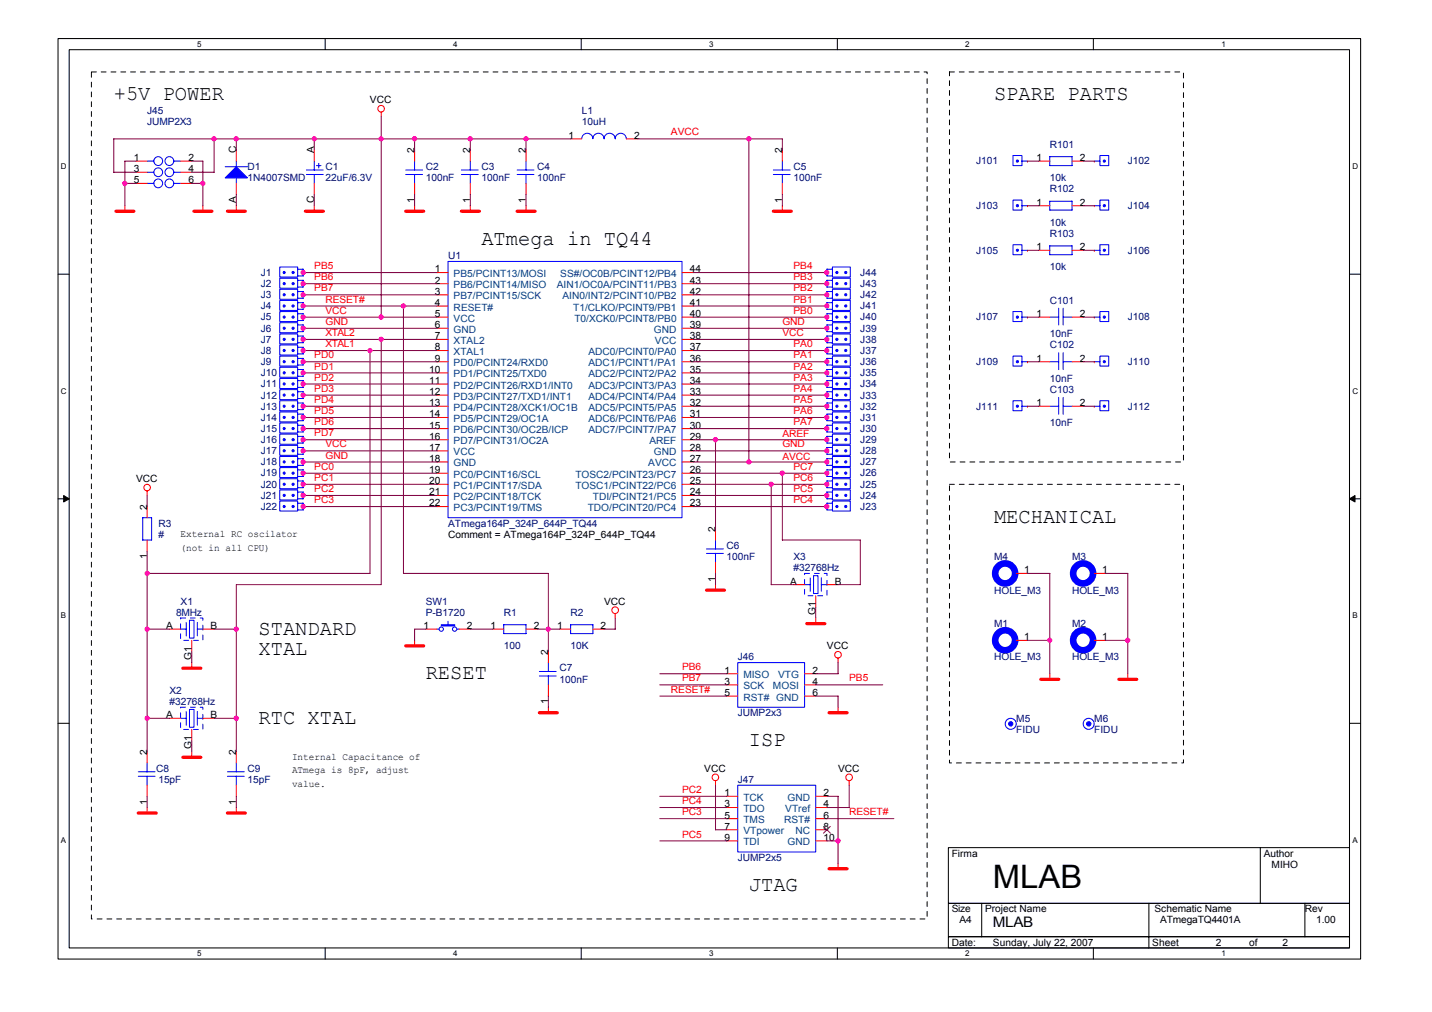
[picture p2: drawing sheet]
<svg xmlns="http://www.w3.org/2000/svg" width="297mm" height="210mm" viewBox="0 0 297 210" stroke-linecap="round" stroke-linejoin="round" font-family="sans-serif">
<defs><g id="words">
<text font-size="6.7" x="206" y="184.2">MLAB</text>
<g font-size="4.4">
<text x="23.6" y="20.7">+5V POWER</text>
<text x="206.2" y="20.7">SPARE PARTS</text>
<text x="99.9" y="50.8">ATmega in TQ44</text>
<text x="206.2" y="108.6">MECHANICAL</text>
<text x="53.6" y="131.7">STANDARD</text>
<text x="53.6" y="135.8">XTAL</text>
<text x="88.3" y="140.9">RESET</text>
<text x="53.6" y="150.2">RTC XTAL</text>
<text x="155.3" y="154.8">ISP</text>
<text x="155.3" y="184.8">JTAG</text>
</g>
<text font-size="3" x="206" y="192.4">MLAB</text>
<g font-size="2.1" fill="#000080">
<text x="30.5" y="23.7">J45</text>
<text x="120.7" y="23.7">L1</text>
<text x="30.5" y="26">JUMP2X3</text>
<text x="120.7" y="26">10uH</text>
<text x="51.3" y="35.3">D1</text>
<text x="67.5" y="35.3">C1</text>
<text x="88.3" y="35.3">C2</text>
<text x="99.9" y="35.3">C3</text>
<text x="111.4" y="35.3">C4</text>
<text x="164.6" y="35.3">C5</text>
<text x="202.5" y="34.1">J101</text>
<text x="217.8" y="30.6">R101</text>
<text x="233.9" y="34.1">J102</text>
<text x="51.3" y="37.6">1N4007SMD</text>
<text x="67.5" y="37.6">22uF/6.3V</text>
<text x="88.3" y="37.6">100nF</text>
<text x="99.9" y="37.6">100nF</text>
<text x="111.4" y="37.6">100nF</text>
<text x="164.6" y="37.6">100nF</text>
<text x="217.8" y="39.9">R102</text>
<text x="217.8" y="37.6">10k</text>
<text x="202.5" y="43.3">J103</text>
<text x="217.8" y="46.8">10k</text>
<text x="233.9" y="43.3">J104</text>
<text x="92.9" y="53.8">U1</text>
<text x="202.5" y="52.6">J105</text>
<text x="217.8" y="49.1">R103</text>
<text x="233.9" y="52.6">J106</text>
<text x="54.1" y="59.5">J2</text>
<text x="54.1" y="57.2">J1</text>
<text x="178.5" y="59.5">J43</text>
<text x="178.5" y="57.2">J44</text>
<text x="217.8" y="56.1">10k</text>
<text x="54.1" y="61.8">J3</text>
<text x="54.1" y="64.2">J4</text>
<text x="178.5" y="61.8">J42</text>
<text x="178.5" y="64.2">J41</text>
<text x="217.8" y="63">C101</text>
<text x="54.1" y="71.1">J7</text>
<text x="54.1" y="66.5">J5</text>
<text x="54.1" y="68.8">J6</text>
<text x="178.5" y="71.1">J38</text>
<text x="178.5" y="66.5">J40</text>
<text x="178.5" y="68.8">J39</text>
<text x="202.5" y="66.5">J107</text>
<text x="217.8" y="69.9">10nF</text>
<text x="233.9" y="66.5">J108</text>
<text x="54.1" y="75.7">J9</text>
<text x="54.1" y="73.4">J8</text>
<text x="178.5" y="73.4">J37</text>
<text x="178.5" y="75.7">J36</text>
<text x="202.5" y="75.7">J109</text>
<text x="217.8" y="72.2">C102</text>
<text x="233.9" y="75.7">J110</text>
<text x="54.1" y="80.3">J11</text>
<text x="54.1" y="82.7">J12</text>
<text x="54.1" y="78">J10</text>
<text x="178.5" y="80.3">J34</text>
<text x="178.5" y="82.7">J33</text>
<text x="178.5" y="78">J35</text>
<text x="217.8" y="81.5">C103</text>
<text x="217.8" y="79.2">10nF</text>
<text x="54.1" y="89.6">J15</text>
<text x="54.1" y="85">J13</text>
<text x="54.1" y="87.3">J14</text>
<text x="178.5" y="87.3">J31</text>
<text x="178.5" y="89.6">J30</text>
<text x="178.5" y="85">J32</text>
<text x="202.5" y="85">J111</text>
<text x="217.8" y="88.4">10nF</text>
<text x="233.9" y="85">J112</text>
<text x="54.1" y="91.9">J16</text>
<text x="54.1" y="94.2">J17</text>
<text x="178.5" y="94.2">J28</text>
<text x="178.5" y="91.9">J29</text>
<text x="54.1" y="98.8">J19</text>
<text x="54.1" y="96.5">J18</text>
<text x="54.1" y="101.1">J20</text>
<text x="178.5" y="98.8">J26</text>
<text x="178.5" y="101.1">J25</text>
<text x="178.5" y="96.5">J27</text>
<text x="54.1" y="103.4">J21</text>
<text x="54.1" y="105.8">J22</text>
<text x="178.5" y="103.4">J24</text>
<text x="178.5" y="105.8">J23</text>
<text x="32.8" y="109.2">R3</text>
<text x="32.8" y="111.5">#</text>
<text x="92.9" y="109.2">ATmega164P_324P_644P_TQ44</text>
<text x="150.7" y="113.9">C6</text>
<text x="150.7" y="116.2">100nF</text>
<text x="164.6" y="116.2">X3</text>
<text x="164.6" y="118.5">#32768Hz</text>
<text x="206.2" y="116.2">M4</text>
<text x="222.4" y="116.2">M3</text>
<text x="37.5" y="125.4">X1</text>
<text x="88.3" y="125.4">SW1</text>
<text x="206.2" y="123.1">HOLE_M3</text>
<text x="222.4" y="123.1">HOLE_M3</text>
<text x="36.5" y="127.7">8MHz</text>
<text x="88.3" y="127.7">P-B1720</text>
<text x="104.5" y="127.7">R1</text>
<text x="118.4" y="127.7">R2</text>
<text x="206.2" y="130">M1</text>
<text x="222.4" y="130">M2</text>
<text x="104.5" y="134.7">100</text>
<text x="118.4" y="134.7">10K</text>
<text x="153" y="137">J46</text>
<text x="206.2" y="137">HOLE_M3</text>
<text x="222.4" y="137">HOLE_M3</text>
<text x="35.2" y="143.9">X2</text>
<text x="116.1" y="139.3">C7</text>
<text x="116.1" y="141.6">100nF</text>
<text x="35.2" y="146.2">#32768Hz</text>
<text x="153" y="148.5">JUMP2x3</text>
<text x="210.8" y="149.7">M5</text>
<text x="227" y="149.7">M6</text>
<text x="210.8" y="152">FIDU</text>
<text x="227" y="152">FIDU</text>
<text x="32.4" y="160.1">C8</text>
<text x="51.3" y="160.1">C9</text>
<text x="32.8" y="162.4">15pF</text>
<text x="51.3" y="162.4">15pF</text>
<text x="153" y="162.4">J47</text>
<text x="153" y="178.6">JUMP2x5</text>
</g>
<g font-size="2.1">
<text x="76.7" y="21.4">VCC</text>
<text x="117.9" y="28.8">1</text>
<text x="131.5" y="28.8">2</text>
<text x="27.7" y="33.4">1</text>
<text x="27.7" y="35.7">3</text>
<text x="39.1" y="33.4">2</text>
<text x="39.1" y="35.7">4</text>
<text x="49" y="31.8" transform="rotate(-90 49 31.8)">C</text>
<text x="65.2" y="31.8" transform="rotate(-90 65.2 31.8)">A</text>
<text x="86" y="31.8" transform="rotate(-90 86 31.8)">2</text>
<text x="97.5" y="31.8" transform="rotate(-90 97.5 31.8)">2</text>
<text x="109.1" y="31.8" transform="rotate(-90 109.1 31.8)">2</text>
<text x="162.3" y="31.8" transform="rotate(-90 162.3 31.8)">2</text>
<text x="215" y="33.4">1</text>
<text x="224" y="33.4">2</text>
<text x="27.7" y="38">5</text>
<text x="39.1" y="38">6</text>
<text x="49" y="42.1" transform="rotate(-90 49 42.1)">A</text>
<text x="65.2" y="42.1" transform="rotate(-90 65.2 42.1)">C</text>
<text x="86" y="42.1" transform="rotate(-90 86 42.1)">1</text>
<text x="97.5" y="42.1" transform="rotate(-90 97.5 42.1)">1</text>
<text x="109.1" y="42.1" transform="rotate(-90 109.1 42.1)">1</text>
<text x="162.3" y="42.1" transform="rotate(-90 162.3 42.1)">1</text>
<text x="215" y="42.7">1</text>
<text x="224" y="42.7">2</text>
<text x="215" y="51.9">1</text>
<text x="224" y="51.9">2</text>
<text x="90.2" y="56.5">1</text>
<text x="90.2" y="58.8">2</text>
<text x="143.1" y="58.8">43</text>
<text x="143.1" y="56.5">44</text>
<text x="90.2" y="61.1">3</text>
<text x="90.2" y="63.5">4</text>
<text x="90.2" y="65.8">5</text>
<text x="143.1" y="65.8">40</text>
<text x="143.1" y="63.5">41</text>
<text x="143.1" y="61.1">42</text>
<text x="215" y="65.8">1</text>
<text x="224" y="65.8">2</text>
<text x="90.2" y="68.1">6</text>
<text x="90.2" y="70.4">7</text>
<text x="143.1" y="70.4">38</text>
<text x="143.1" y="68.1">39</text>
<text x="89" y="77.3">10</text>
<text x="90.2" y="72.7">8</text>
<text x="90.2" y="75">9</text>
<text x="143.1" y="77.3">35</text>
<text x="143.1" y="75">36</text>
<text x="143.1" y="72.7">37</text>
<text x="215" y="75">1</text>
<text x="224" y="75">2</text>
<text x="89" y="79.6">11</text>
<text x="89" y="81.9">12</text>
<text x="143.1" y="81.9">33</text>
<text x="143.1" y="79.6">34</text>
<text x="89" y="84.2">13</text>
<text x="89" y="86.6">14</text>
<text x="89" y="88.9">15</text>
<text x="143.1" y="88.9">30</text>
<text x="143.1" y="86.6">31</text>
<text x="143.1" y="84.2">32</text>
<text x="215" y="84.2">1</text>
<text x="224" y="84.2">2</text>
<text x="89" y="91.2">16</text>
<text x="89" y="93.5">17</text>
<text x="89" y="95.8">18</text>
<text x="143.1" y="95.8">27</text>
<text x="143.1" y="93.5">28</text>
<text x="143.1" y="91.2">29</text>
<text x="28.2" y="100">VCC</text>
<text x="89" y="98.1">19</text>
<text x="89" y="100.4">20</text>
<text x="143.1" y="100.4">25</text>
<text x="143.1" y="98.1">26</text>
<text x="30.5" y="105.8" transform="rotate(-90 30.5 105.8)">2</text>
<text x="89" y="102.7">21</text>
<text x="89" y="105.1">22</text>
<text x="143.1" y="105.1">23</text>
<text x="143.1" y="102.7">24</text>
<text x="37.5" y="111.4">External RC oscilator</text>
<text x="92.9" y="111.5">Comment = ATmega164P_324P_644P_TQ44</text>
<text x="148.4" y="110.4" transform="rotate(-90 148.4 110.4)">2</text>
<text x="30.5" y="116" transform="rotate(-90 30.5 116)">1</text>
<text x="37.5" y="114.2">(not in all CPU)</text>
<text x="212.4" y="118.9">1</text>
<text x="228.6" y="118.9">1</text>
<text x="125.3" y="125.4">VCC</text>
<text x="148.4" y="120.6" transform="rotate(-90 148.4 120.6)">1</text>
<text x="163.9" y="121.2">A</text>
<text x="173.1" y="121.2">B</text>
<text x="34.5" y="130.5">A</text>
<text x="43.7" y="130.5">B</text>
<text x="87.9" y="130.5">1</text>
<text x="96.9" y="130.5">2</text>
<text x="101.7" y="130.5">1</text>
<text x="110.7" y="130.5">2</text>
<text x="115.6" y="130.5">1</text>
<text x="124.6" y="130.5">2</text>
<text x="169.2" y="127.6" transform="rotate(-90 169.2 127.6)">G1</text>
<text x="39.7" y="136.8" transform="rotate(-90 39.7 136.8)">G1</text>
<text x="113.7" y="135.8" transform="rotate(-90 113.7 135.8)">2</text>
<text x="171.5" y="134.7">VCC</text>
<text x="212.4" y="132.8">1</text>
<text x="228.6" y="132.8">1</text>
<text x="150.3" y="139.7">1</text>
<text x="150.3" y="142">3</text>
<text x="168.5" y="139.7">2</text>
<text x="168.5" y="142">4</text>
<text x="34.5" y="149">A</text>
<text x="43.7" y="149">B</text>
<text x="113.7" y="146.1" transform="rotate(-90 113.7 146.1)">1</text>
<text x="150.3" y="144.4">5</text>
<text x="168.5" y="144.4">6</text>
<text x="39.7" y="155.3" transform="rotate(-90 39.7 155.3)">G1</text>
<text x="30.5" y="156.6" transform="rotate(-90 30.5 156.6)">2</text>
<text x="49" y="156.6" transform="rotate(-90 49 156.6)">2</text>
<text x="60.6" y="157.6">Internal Capacitance of</text>
<text x="60.6" y="160.4">ATmega is 8pF, adjust</text>
<text x="146.1" y="160.1">VCC</text>
<text x="173.8" y="160.1">VCC</text>
<text x="30.5" y="166.9" transform="rotate(-90 30.5 166.9)">1</text>
<text x="49" y="166.9" transform="rotate(-90 49 166.9)">1</text>
<text x="60.6" y="163.2">value.</text>
<text x="150.3" y="165.1">1</text>
<text x="150.3" y="167.5">3</text>
<text x="170.8" y="165.1">2</text>
<text x="170.8" y="167.5">4</text>
<text x="150.3" y="169.8">5</text>
<text x="150.3" y="172.1">7</text>
<text x="170.8" y="169.8">6</text>
<text x="170.8" y="172.1">8</text>
<text x="150.3" y="174.4">9</text>
<text x="170.8" y="174.4">10</text>
<text x="197.4" y="177.7">Firma</text>
<text x="262.1" y="177.7">Author</text>
<text x="263.8" y="180">MIHO</text>
<text x="197.4" y="189.2">Size</text>
<text x="199" y="191.5">A4</text>
<text x="204.3" y="189.2">Project Name</text>
<text x="239.5" y="189.2">Schematic Name</text>
<text x="240.6" y="191.5">ATmegaTQ4401A</text>
<text x="270.7" y="189.2">Rev</text>
<text x="273" y="191.5">1.00</text>
<text x="197.4" y="196.1">Date:</text>
<text x="206" y="196.1">Sunday, July 22, 2007</text>
<text x="239" y="196.1">Sheet</text>
<text x="252.2" y="196.1">2</text>
<text x="259.1" y="196.1">of</text>
<text x="266.1" y="196.1">2</text>
</g>
<g font-size="2.1" fill="#f00">
<text x="139.2" y="28.1">AVCC</text>
<text x="65.2" y="55.8">PB5</text>
<text x="65.2" y="58.1">PB6</text>
<text x="164.6" y="55.8">PB4</text>
<text x="164.6" y="58.1">PB3</text>
<text x="65.2" y="60.5">PB7</text>
<text x="67.5" y="62.8">RESET#</text>
<text x="67.5" y="65.1">VCC</text>
<text x="164.6" y="62.8">PB1</text>
<text x="164.6" y="60.5">PB2</text>
<text x="164.6" y="65.1">PB0</text>
<text x="67.5" y="69.7">XTAL2</text>
<text x="67.5" y="67.4">GND</text>
<text x="162.3" y="69.7">VCC</text>
<text x="162.3" y="67.4">GND</text>
<text x="65.2" y="76.6">PD1</text>
<text x="65.2" y="74.3">PD0</text>
<text x="67.5" y="72">XTAL1</text>
<text x="164.6" y="76.6">PA2</text>
<text x="164.6" y="74.3">PA1</text>
<text x="164.6" y="72">PA0</text>
<text x="65.2" y="83.6">PD4</text>
<text x="65.2" y="79">PD2</text>
<text x="65.2" y="81.3">PD3</text>
<text x="164.6" y="79">PA3</text>
<text x="164.6" y="81.3">PA4</text>
<text x="164.6" y="83.6">PA5</text>
<text x="65.2" y="85.9">PD5</text>
<text x="65.2" y="88.2">PD6</text>
<text x="164.6" y="88.2">PA7</text>
<text x="164.6" y="85.9">PA6</text>
<text x="65.2" y="90.5">PD7</text>
<text x="67.5" y="95.1">GND</text>
<text x="67.5" y="92.8">VCC</text>
<text x="162.3" y="92.8">GND</text>
<text x="162.3" y="95.4">AVCC</text>
<text x="162.3" y="90.7">AREF</text>
<text x="65.2" y="97.4">PC0</text>
<text x="65.2" y="99.8">PC1</text>
<text x="164.6" y="97.4">PC7</text>
<text x="164.6" y="99.8">PC6</text>
<text x="65.2" y="102.1">PC2</text>
<text x="65.2" y="104.4">PC3</text>
<text x="164.6" y="104.4">PC4</text>
<text x="164.6" y="102.1">PC5</text>
<text x="139.2" y="143.7">RESET#</text>
<text x="141.5" y="141.4">PB7</text>
<text x="141.5" y="139">PB6</text>
<text x="176.1" y="141.4">PB5</text>
<text x="141.5" y="164.5">PC2</text>
<text x="141.5" y="166.8">PC4</text>
<text x="141.5" y="173.7">PC5</text>
<text x="141.5" y="169.1">PC3</text>
<text x="176.1" y="169.1">RESET#</text>
</g>
<g font-size="2.1" fill="#004080">
<text x="94.1" y="57.5">PB5/PCINT13/MOSI</text>
<text x="94.1" y="59.8">PB6/PCINT14/MISO</text>
<text x="115.5" y="59.8">AIN1/OC0A/PCINT11/PB3</text>
<text x="116.2" y="57.5">SS#/OC0B/PCINT12/PB4</text>
<text x="94.1" y="62.1">PB7/PCINT15/SCK</text>
<text x="94.1" y="64.4">RESET#</text>
<text x="116.7" y="62.1">AIN0/INT2/PCINT10/PB2</text>
<text x="118.9" y="64.4">T1/CLKO/PCINT9/PB1</text>
<text x="94.1" y="66.7">VCC</text>
<text x="94.1" y="69">GND</text>
<text x="94.1" y="71.3">XTAL2</text>
<text x="119.1" y="66.7">T0/XCK0/PCINT8/PB0</text>
<text x="135.6" y="69">GND</text>
<text x="135.9" y="71.3">VCC</text>
<text x="94.1" y="73.6">XTAL1</text>
<text x="94.1" y="76">PD0/PCINT24/RXD0</text>
<text x="122.1" y="76">ADC1/PCINT1/PA1</text>
<text x="122.1" y="73.6">ADC0/PCINT0/PA0</text>
<text x="94.1" y="78.3">PD1/PCINT25/TXD0</text>
<text x="94.1" y="80.6">PD2/PCINT26/RXD1/INT0</text>
<text x="94.1" y="82.9">PD3/PCINT27/TXD1/INT1</text>
<text x="122.1" y="82.9">ADC4/PCINT4/PA4</text>
<text x="122.1" y="80.6">ADC3/PCINT3/PA3</text>
<text x="122.1" y="78.3">ADC2/PCINT2/PA2</text>
<text x="94.1" y="85.2">PD4/PCINT28/XCK1/OC1B</text>
<text x="94.1" y="87.5">PD5/PCINT29/OC1A</text>
<text x="94.1" y="89.8">PD6/PCINT30/OC2B/ICP</text>
<text x="122.1" y="89.8">ADC7/PCINT7/PA7</text>
<text x="122.1" y="87.5">ADC6/PCINT6/PA6</text>
<text x="122.1" y="85.2">ADC5/PCINT5/PA5</text>
<text x="94.1" y="94.4">VCC</text>
<text x="94.1" y="92.1">PD7/PCINT31/OC2A</text>
<text x="134.7" y="92.1">AREF</text>
<text x="135.6" y="94.4">GND</text>
<text x="94.1" y="96.8">GND</text>
<text x="94.1" y="99.1">PC0/PCINT16/SCL</text>
<text x="94.1" y="101.4">PC1/PCINT17/SDA</text>
<text x="119.4" y="101.4">TOSC1/PCINT22/PC6</text>
<text x="119.4" y="99.1">TOSC2/PCINT23/PC7</text>
<text x="134.5" y="96.8">AVCC</text>
<text x="94.1" y="103.7">PC2/PCINT18/TCK</text>
<text x="94.1" y="106">PC3/PCINT19/TMS</text>
<text x="121.9" y="106">TDO/PCINT20/PC4</text>
<text x="123" y="103.7">TDI/PCINT21/PC5</text>
<text x="154.2" y="140.7">MISO</text>
<text x="154.2" y="143">SCK</text>
<text x="160.3" y="143">MOSI</text>
<text x="161.4" y="140.7">VTG</text>
<text x="154.2" y="145.3">RST# GND</text>
<text x="154.2" y="166.1">TCK</text>
<text x="163.3" y="166.1">GND</text>
<text x="154.2" y="168.4">TDO</text>
<text x="154.2" y="170.7">TMS</text>
<text x="154.2" y="173">VTpower</text>
<text x="162.7" y="170.7">RST#</text>
<text x="162.9" y="168.4">VTref</text>
<text x="165" y="173">NC</text>
<text x="154.2" y="175.3">TDI</text>
<text x="163.3" y="175.3">GND</text>
</g>
<g font-size="1.6">
<text x="40.9" y="9.7">5</text>
<text x="94" y="9.7">4</text>
<text x="147.1" y="9.7">3</text>
<text x="200.2" y="9.7">2</text>
<text x="253.3" y="9.7">1</text>
<text x="12.6" y="35.1">D</text>
<text x="280.5" y="35.1">D</text>
<text x="12.6" y="81.6">C</text>
<text x="280.5" y="81.6">C</text>
<text x="12.6" y="128.2">B</text>
<text x="280.5" y="128.2">B</text>
<text x="12.6" y="174.8">A</text>
<text x="280.5" y="174.8">A</text>
<text x="40.9" y="198.4">5</text>
<text x="94" y="198.4">4</text>
<text x="147.1" y="198.4">3</text>
<text x="200.2" y="198.4">2</text>
<text x="253.3" y="198.4">1</text>
</g>
</g></defs>
<path d="M12 8h270.2v190.9h-270.2zM14.3 10.3h265.6v186.3h-265.6z" fill="none" stroke="#000" stroke-width=".21"/>
<g fill="#fff">
<path d="M40.9 8.3h.9v1.8h-.9z"/>
<path d="M40.9 196.9h.9v1.8h-.9z"/>
</g>
<path d="M67.5 8v2.3M67.5 196.6v2.3" fill="none" stroke="#000" stroke-width=".21"/>
<g fill="#fff">
<path d="M94 8.3h.9v1.8h-.9z"/>
<path d="M94 196.9h.9v1.8h-.9z"/>
</g>
<path d="M120.6 8v2.3M120.6 196.6v2.3" fill="none" stroke="#000" stroke-width=".21"/>
<g fill="#fff">
<path d="M147.1 8.3h.9v1.8h-.9z"/>
<path d="M147.1 196.9h.9v1.8h-.9z"/>
</g>
<path d="M173.7 8v2.3M173.7 196.6v2.3" fill="none" stroke="#000" stroke-width=".21"/>
<g fill="#fff">
<path d="M200.2 8.3h.9v1.8h-.9z"/>
<path d="M200.2 196.9h.9v1.8h-.9z"/>
</g>
<path d="M226.8 8v2.3M226.8 196.6v2.3" fill="none" stroke="#000" stroke-width=".21"/>
<g fill="#fff">
<path d="M253.3 8.3h1v1.8h-1z"/>
<path d="M253.3 196.9h1v1.8h-1z"/>
<path d="M12.6 33.6h1.2v1.8h-1.2z"/>
<path d="M280.5 33.6h1.2v1.8h-1.2z"/>
<path d="M12.6 80.2h1.2v1.8h-1.2z"/>
<path d="M280.5 80.2h1.2v1.8h-1.2z"/>
</g>
<path d="M12 56.9h2.3M279.9 56.9h2.3" fill="none" stroke="#000" stroke-width=".21"/>
<g fill="#fff">
<path d="M12.6 126.7h1.1v1.9h-1.1z"/>
<path d="M280.5 126.7h1.1v1.9h-1.1z"/>
</g>
<path d="M12 103.5h2.3M279.9 103.5h2.3" fill="none" stroke="#000" stroke-width=".21"/>
<path d="M13.2 102.8l1.1 .7-1.1 .6zM279.9 103.5l1.2-.7v1.3z" fill="#000" stroke="#000" stroke-width=".21"/>
<g fill="#fff">
<path d="M12.6 173.3h1.1v1.9h-1.1z"/>
<path d="M280.5 173.3h1.1v1.9h-1.1z"/>
</g>
<path d="M12 150h2.3M279.9 150h2.3M196.7 175.8h83.2v11.6h-83.2zM261.4 175.8v11.6M196.7 187.4h83.2v6.9h-83.2zM196.7 194.3h83.2v2.3h-83.2zM203.6 187.4v6.9M238.3 187.4v9.2M270.7 187.4v6.9" fill="none" stroke="#000" stroke-width=".21"/>
<path d="M19 14.9h173.3v175.7h-173.3v-175.7M197 14.9h48.5v80.9h-48.5v-80.9M197 100.5h48.5v57.7h-48.5v-57.7" fill="none" stroke="#000" stroke-width=".21" stroke-dasharray="1 1 1 1 1 1 1 1"/>
<g fill="none" stroke="#f00" stroke-width=".21">
<path d="M28.2 33.4h2.3M28.2 35.7h2.3M28.2 38h2.3M37.5 33.4h2.3M37.5 35.7h2.3M37.5 38h2.3M49 31.1v2.3M49 38v2.4M65.2 31.1v2.3M65.2 38v2.4M79.1 23.2v1M86 31.1v2.3"/>
<path d="M86 38v2.4M97.6 31.1v2.3M97.6 38v2.4M109.1 31.1v2.3M109.1 38v2.4M118.4 28.8h2.3M129.9 28.8h2.3M162.3 31.1v2.3M162.3 38v2.4M213.1 33.4h.1M215.4 33.4h2.4M222.4 33.4h2.3"/>
<path d="M227 33.4h.1M25.9 42.7v1.1M42.1 42.7v1.1M49 42.7v1.1M62.9 58.8h.1M62.9 56.5h.1M65.2 42.7v1.1M86 42.7v1.1M90.6 58.8h2.3M90.6 56.5h2.3M97.6 42.7v1.1M109.1 42.7v1.1"/>
<path d="M141.5 58.8h2.3M141.5 56.5h2.3M162.3 42.7v1.1M171.5 58.8h.1M171.5 56.5h.1M213.1 51.9h.1M213.1 42.7h.1M215.4 42.7h2.4M215.4 51.9h2.4M222.4 42.7h2.3M222.4 51.9h2.3M227 51.9h.1"/>
<path d="M227 42.7h.1M62.9 61.2h.1M62.9 79.7h.1M62.9 63.5h.1M62.9 75h.1M62.9 77.3h.1M62.9 70.4h.1M62.9 72.7h.1M62.9 65.8h.1M62.9 68.1h.1M90.6 65.8h2.3M90.6 63.5h2.3"/>
<path d="M90.6 61.2h2.3M90.6 68.1h2.3M90.6 70.4h2.3M90.6 72.7h2.3M90.6 75h2.3M90.6 77.3h2.3M90.6 79.7h2.3M141.5 65.8h2.3M141.5 63.5h2.3M141.5 61.2h2.3M141.5 68.1h2.3M141.5 70.4h2.3"/>
<path d="M141.5 72.7h2.3M141.5 75h2.3M141.5 77.3h2.3M141.5 79.7h2.3M171.5 79.7h.1M171.5 70.4h.1M171.5 77.3h.1M171.5 61.2h.1M171.5 63.5h.1M171.5 65.8h.1M171.5 68.1h.1M171.5 72.7h.1"/>
<path d="M171.5 75h.1M213.1 65.8h.1M213.1 75h.1M215.4 65.8h2.4M215.4 75h2.4M222.4 65.8h2.3M222.4 75h2.3M227 75h.1M227 65.8h.1M62.9 88.9h.1M62.9 82h.1M62.9 84.3h.1"/>
<path d="M62.9 91.2h.1M62.9 86.6h.1M62.9 98.1h.1M62.9 95.8h.1M62.9 93.5h.1M90.6 84.3h2.3M90.6 82h2.3M90.6 86.6h2.3M90.6 88.9h2.3M90.6 91.2h2.3M90.6 98.1h2.3M90.6 95.8h2.3"/>
<path d="M90.6 93.5h2.3M141.5 84.3h2.3M141.5 82h2.3M141.5 86.6h2.3M141.5 88.9h2.3M141.5 91.2h2.3M141.5 98.1h2.3M141.5 95.8h2.3M141.5 93.5h2.3M171.5 86.6h.1M171.5 98.1h.1M171.5 82h.1"/>
<path d="M171.5 93.5h.1M171.5 95.8h.1M171.5 88.9h.1M171.5 91.2h.1M171.5 84.3h.1M213.1 84.3h.1M215.4 84.3h2.4M222.4 84.3h2.3M227 84.3h.1M30.5 101.8v1M30.5 105.1v2.3M30.5 112v2.3"/>
<path d="M62.9 102.8h.1M62.9 100.5h.1M62.9 105.1h.1M90.6 100.5h2.3M90.6 102.8h2.3M90.6 105.1h2.3M141.5 100.5h2.3M141.5 102.8h2.3M141.5 105.1h2.3M148.4 109.7v2.3M148.4 116.6v2.3M171.5 102.8h.1"/>
<path d="M171.5 100.5h.1M171.5 105.1h.1M210.8 118.9h2.3M227 118.9h2.3M35.2 130.5h2.3M39.8 132.8v2.3M39.8 137.4v1.2M42.1 130.5h2.3M86 132.8v1.2M88.3 130.5h2.3M95.2 130.5h2.4M102.2 130.5h2.3"/>
<path d="M109.1 130.5h2.3M113.7 135.1v2.3M116.1 130.5h2.3M123 130.5h2.3M127.6 127.3v.9M148.4 121.3v1.1M150.7 139.7h2.3M164.6 121.3h2.3M166.9 139.7h2.3M169.2 123.6v2.3M169.2 128.2v1.2M171.5 121.3h2.3"/>
<path d="M173.8 136.5v.9M210.8 132.8h2.3M217.8 139.7v1.2M227 132.8h2.3M233.9 139.7v1.2M30.5 155.9v2.3M35.2 149h2.3M39.8 151.3v2.3M39.8 155.9v1.2M42.1 149h2.3M49 155.9v2.3M113.7 142v2.4"/>
<path d="M113.7 146.7v1.1M150.7 142h2.3M150.7 144.4h2.3M166.9 142h2.3M166.9 144.4h2.3M173.8 146.7v1.1M30.5 162.9v2.3M30.5 167.5v1.2M49 162.9v2.3M49 167.5v1.2M148.4 161.9v1M150.7 165.2h2.3"/>
<path d="M150.7 167.5h2.3M150.7 169.8h2.3M150.7 172.1h2.3M150.7 174.4h2.3M169.2 165.2h2.3M169.2 167.5h2.3M169.2 169.8h2.3M169.2 172.1h2.3M169.2 174.4h2.3M173.8 179v1.2M176.1 161.9v1"/>
<circle cx="79" cy="22.5" r=".68"/>
<circle cx="30.5" cy="101.1" r=".68"/>
<circle cx="127.6" cy="126.6" r=".69"/>
<circle cx="173.8" cy="135.8" r=".68"/>
<circle cx="148.4" cy="161.2" r=".68"/>
<circle cx="176.1" cy="161.2" r=".69"/>
</g>
<g fill="none" stroke="#f00" stroke-width=".68">
<path d="M24.1 43.8h3.7M40.2 43.8h3.8M47.2 43.8h3.7M63.3 43.8h3.8M84.2 43.8h3.7M95.7 43.8h3.7M107.3 43.8h3.7M160.4 43.8h3.7M37.9 138.6h3.8M84.2 134h3.7M146.6 122.4h3.7M167.4 129.3h3.7"/>
<path d="M37.9 157.1h3.8M111.9 147.8h3.7M172 147.8h3.7M215.9 140.9h3.7M232.1 140.9h3.7M28.7 168.6h3.7M47.2 168.6h3.7M172 180.2h3.7"/>
</g>
<g fill="none" stroke="#00f" stroke-width=".21">
<path d="M30.5 33.4h1.4M30.5 35.7h1.4M30.5 38h1.4M36 33.4h1.5M36 35.7h1.5M36 38h1.5M46.7 34.6h4.6M49 33.4v1.2M49 36.9v1.1M63.6 36.2h3.5M63.6 35.3h3.5M65.2 33.4v1.9"/>
<path d="M65.2 36.2v1.9M65.6 34.4h1M66.1 33.9v.9M84.2 36.2h3.4M84.2 35.3h3.4M86 33.4v1.9M86 36.2v1.8M95.7 36.2h3.5M95.7 35.3h3.5M97.6 33.4v1.9M97.6 36.2v1.8M107.3 36.2h3.5"/>
<path d="M107.3 35.3h3.5M109.1 33.4v1.9M109.1 36.2v1.8M120.7 28.8a1.15 1.15 0 0 1 1.1-1.2 1.15 1.15 0 0 1 1.2 1.2 1.16 1.16 0 0 1 1.1-1.2 1.16 1.16 0 0 1 1.2 1.2 1.15 1.15 0 0 1 1.2-1.2 1.15 1.15 0 0 1 1.1 1.2 1.15 1.15 0 0 1 1.2-1.2 1.15 1.15 0 0 1 1.1 1.2M160.4 36.2h3.5M160.4 35.3h3.5M162.3 33.4v1.9M162.3 36.2v1.8M210.1 32.3h1.9v2.1h-1.9zM212 33.4h1.1M217.7 32.5h4.7M217.8 32.5v1.9h4.6"/>
<path d="M222.4 32.5v1.9M227 33.4h1.2M228.2 32.3h1.8v2.1h-1.8zM58 57.7h3.7v2.1h-3.7zM58 55.4h3.7v2.1h-3.7zM61.7 58.1h1.2v1.4h-1.2M61.7 55.8h1.2M62.9 55.8v1.4h-1.2M92.9 54.2h48.6v53.2h-48.6zM171.5 55.8v1.4h1.2M171.5 55.8h1.2M172.7 57.7h3.7v2.1h-3.7z"/>
<path d="M172.7 55.4h3.7v2.1h-3.7zM172.7 58.1h-1.2v1.4h1.2M210.1 50.8h1.9v2h-1.9zM210.1 41.5h1.9v2.1h-1.9zM212 51.9h1.1M212 42.7h1.1M222.4 43.6v-1.9h-4.6v1.9h4.6M222.4 52.8v-1.8h-4.6v1.8h4.6M227 51.9h1.2M227 42.7h1.2M228.2 50.8h1.8v2h-1.8zM228.2 41.5h1.8v2.1h-1.8z"/>
<path d="M58 60h3.7v2.1h-3.7zM58 78.5h3.7v2.1h-3.7zM58 62.3h3.7v2.1h-3.7zM58 73.9h3.7v2h-3.7zM58 76.2h3.7v2.1h-3.7zM58 69.3h3.7v2h-3.7zM58 71.6h3.7v2h-3.7zM58 64.6h3.7v2.1h-3.7zM58 66.9h3.7v2.1h-3.7zM61.7 60.5h1.2v1.3h-1.2M61.7 65.1h1.2v1.4h-1.2M61.7 69.7h1.2v1.4h-1.2"/>
<path d="M61.7 72h1.2v1.4h-1.2M61.7 74.3h1.2v1.4h-1.2M61.7 76.6h1.2v1.4h-1.2M61.7 79l1.2-.1v1.4h-1.2M61.7 62.8h1.2M61.7 67.4h1.2M62.9 62.8v1.4h-1.2M62.9 67.4v1.4h-1.2M171.5 62.8v1.4h1.2M171.5 67.4v1.4h1.2M171.5 62.8h1.2M171.5 67.4h1.2"/>
<path d="M172.7 78.5h3.7v2.1h-3.7zM172.7 69.3h3.7v2h-3.7zM172.7 76.2h3.7v2.1h-3.7zM172.7 60h3.7v2.1h-3.7zM172.7 62.3h3.7v2.1h-3.7zM172.7 64.6h3.7v2.1h-3.7zM172.7 66.9h3.7v2.1h-3.7zM172.7 71.6h3.7v2h-3.7zM172.7 73.9h3.7v2h-3.7zM172.7 60.5h-1.2v1.3h1.2M172.7 65.1h-1.2v1.4h1.2M172.7 69.7h-1.2v1.4h1.2"/>
<path d="M172.7 72h-1.2v1.4h1.2M172.7 74.3h-1.2v1.4h1.2M172.7 76.6h-1.2v1.4h1.2M172.7 79l-1.2-.1v1.4h1.2M210.1 64.6h1.9v2.1h-1.9zM210.1 73.9h1.9v2h-1.9zM212 65.8h1.1M212 75h1.1M217.8 65.8h1.8M217.8 75h1.8M219.6 63.9v3.5M219.6 73.2v3.5"/>
<path d="M220.5 65.8h1.9M220.5 63.9v3.5M220.5 73.2v3.5M220.5 75h1.9M227 65.8h1.2M227 75h1.2M228.2 73.9h1.8v2h-1.8zM228.2 64.6h1.8v2.1h-1.8zM58 87.7h3.7v2.1h-3.7zM58 80.8h3.7v2.1h-3.7zM58 83.1h3.7v2.1h-3.7zM58 90h3.7v2.1h-3.7z"/>
<path d="M58 85.4h3.7v2.1h-3.7zM58 97h3.7v2.1h-3.7zM58 94.7h3.7v2.1h-3.7zM58 92.4h3.7v2h-3.7zM58 99.3h3.7v2.1h-3.7zM61.7 81.3l1.2-.1v1.5h-1.2M61.7 85.9h1.2v1.4h-1.2M61.7 90.5h1.2v1.4h-1.2M61.7 97.5l1.2-.1v1.4h-1.2M61.7 88.2h1.2M61.7 99.8h1.2M61.7 92.8h1.2"/>
<path d="M61.7 83.6h1.2M61.7 95.1h1.2M62.9 83.6v1.4h-1.2M62.9 88.2v1.4h-1.2M62.9 92.8v1.4h-1.2M62.9 95.1v1.4h-1.2M62.9 99.7v1.5h-1.2M171.5 88.2h1.2M171.5 88.2v1.4h1.2M171.5 83.6v1.4h1.2M171.5 92.8v1.4h1.2M171.5 95.1v1.4h1.2"/>
<path d="M171.5 99.7v1.5h1.2M171.5 99.8h1.2M171.5 92.8h1.2M171.5 83.6h1.2M171.5 95.1h1.2M172.7 85.4h3.7v2.1h-3.7zM172.7 97h3.7v2.1h-3.7zM172.7 99.3h3.7v2.1h-3.7zM172.7 80.8h3.7v2.1h-3.7zM172.7 92.4h3.7v2h-3.7zM172.7 94.7h3.7v2.1h-3.7zM172.7 87.7h3.7v2.1h-3.7z"/>
<path d="M172.7 90h3.7v2.1h-3.7zM172.7 83.1h3.7v2.1h-3.7zM172.7 81.3l-1.2-.1v1.5h1.2M172.7 85.9h-1.2v1.4h1.2M172.7 90.5h-1.2v1.4h1.2M172.7 97.5l-1.2-.1v1.4h1.2M210.1 83.1h1.9v2.1h-1.9zM212 84.3h1.1M217.8 84.3h1.8M219.6 82.4v3.5M220.5 84.3h1.9M220.5 82.4v3.5"/>
<path d="M227 84.3h1.2M228.2 83.1h1.8v2.1h-1.8zM31.5 107.4v4.6h-1.9v-4.6h1.9M58 101.6h3.7v2.1h-3.7zM58 103.9h3.7v2.1h-3.7zM61.7 102.1l1.2-.1v1.5h-1.2M61.7 104.4h1.2M62.9 104.4v1.4h-1.2M146.6 114.8h3.4M146.6 113.9h3.4M148.4 112v1.9M148.4 114.8v1.8"/>
<path d="M168.1 119.9v2.8M168.8 119.4h.9v3.7h-.9zM170.4 119.8v2.8M171.5 104.4v1.4h1.2M171.5 104.4h1.2M172.7 101.6h3.7v2.1h-3.7zM172.7 103.9h3.7v2.1h-3.7zM172.7 102.1l-1.2-.1v1.5h1.2M210.6 118.9h.2M226.7 118.9h.3M37.4 130.5h1.2M38.6 129.1v2.8"/>
<path d="M39.3 128.7h.9v3.7h-.9zM40.9 130.5h1.2M40.9 129.1v2.8M90.6 130.5h.5M92.9 128.9v.7M94.8 130.5h.5M104.5 129.6h4.6M104.5 129.6v1.8h4.6v-1.8M111.9 139.3h3.5M113.7 137.4v1.9M118.3 129.6h4.7M118.4 129.6v1.8h4.6"/>
<path d="M123 129.6v1.8M153 137.4h13.9v9.3h-13.9zM166.9 121.3h1.2M170.4 121.3h1.2M210.6 132.8h.2M226.7 132.8h.3M30.5 158.2v1.9M37.4 149h1.2M38.6 147.6v2.8M39.3 147.2h.9v3.6h-.9zM40.9 147.6v2.8M40.9 149h1.2"/>
<path d="M49 158.2v1.9M111.9 140.2h3.5M113.7 140.2v1.8M28.7 161h3.5M28.7 160.1h3.5M30.5 161v1.9M47.2 161h3.4M47.2 160.1h3.4M49 161v1.9M153 162.9h16.2v13.8h-16.2z"/>
<circle cx="32.8" cy="33.4" r=".91"/>
<circle cx="32.8" cy="35.7" r=".91"/>
<circle cx="32.8" cy="38" r=".91"/>
<circle cx="35.1" cy="33.4" r=".91"/>
<circle cx="35.1" cy="35.7" r=".91"/>
<circle cx="35.1" cy="38" r=".91"/>
<circle cx="91.5" cy="130.5" r=".45"/>
<circle cx="94.3" cy="130.5" r=".45"/>
<circle cx="209.7" cy="150.1" r="1.14"/>
<circle cx="225.8" cy="150.1" r="1.14"/>
</g>
<g fill="#00f" stroke="#00f" stroke-width=".21">
<path d="M58.8 88.7h.3v.3h-.3z" fill-rule="evenodd"/>
<path d="M58.8 58.7h.3v.3h-.3z" fill-rule="evenodd"/>
<path d="M91.5 129.6h2.8v.2h-2.8z" fill-rule="evenodd"/>
<path d="M58.8 61h.3v.3h-.3z" fill-rule="evenodd"/>
<path d="M58.8 79.5h.3v.3h-.3z" fill-rule="evenodd"/>
<path d="M58.8 63.3h.3v.3h-.3z" fill-rule="evenodd"/>
<path d="M58.8 81.8h.3v.3h-.3z" fill-rule="evenodd"/>
<path d="M58.8 74.9h.3v.3h-.3z" fill-rule="evenodd"/>
<path d="M58.8 77.2h.3v.3h-.3z" fill-rule="evenodd"/>
<path d="M58.8 70.2h.3v.3h-.3z" fill-rule="evenodd"/>
<path d="M46.7 36.9l2.3-2.3 2.3 2.3z" fill-rule="evenodd"/>
<path d="M58.8 72.5h.3v.4h-.3z" fill-rule="evenodd"/>
<path d="M58.8 84.1h.3v.3h-.3z" fill-rule="evenodd"/>
<path d="M58.8 65.6h.3v.3h-.3z" fill-rule="evenodd"/>
<path d="M58.8 91h.3v.4h-.3z" fill-rule="evenodd"/>
<path d="M58.8 67.9h.3v.3h-.3z" fill-rule="evenodd"/>
<path d="M58.8 86.4h.3v.3h-.3z" fill-rule="evenodd"/>
<path d="M58.8 102.6h.3v.3h-.3z" fill-rule="evenodd"/>
<path d="M58.8 98h.3v.3h-.3z" fill-rule="evenodd"/>
<path d="M58.8 95.6h.3v.4h-.3z" fill-rule="evenodd"/>
<path d="M58.8 93.3h.3v.4h-.3z" fill-rule="evenodd"/>
<path d="M58.8 100.3h.3v.3h-.3z" fill-rule="evenodd"/>
<path d="M58.8 104.9h.3v.3h-.3z" fill-rule="evenodd"/>
<path d="M58.8 56.4h.3v.3h-.3z" fill-rule="evenodd"/>
<circle cx="60.8" cy="88.9" r=".22"/>
<circle cx="60.8" cy="58.8" r=".22"/>
<circle cx="173.6" cy="102.8" r=".22"/>
<circle cx="175.4" cy="102.8" r=".22"/>
<circle cx="229.1" cy="51.9" r=".22"/>
<circle cx="173.6" cy="86.6" r=".22"/>
<circle cx="175.4" cy="86.6" r=".22"/>
<circle cx="60.8" cy="61.1" r=".22"/>
<circle cx="60.8" cy="79.6" r=".22"/>
<circle cx="173.6" cy="98.1" r=".22"/>
<circle cx="175.4" cy="98.1" r=".22"/>
<circle cx="60.8" cy="63.5" r=".22"/>
<circle cx="60.8" cy="81.9" r=".22"/>
<circle cx="173.6" cy="79.6" r=".22"/>
<circle cx="175.4" cy="79.6" r=".22"/>
<circle cx="173.6" cy="70.4" r=".22"/>
<circle cx="175.4" cy="70.4" r=".22"/>
<circle cx="173.6" cy="100.4" r=".22"/>
<circle cx="175.4" cy="100.4" r=".22"/>
<circle cx="60.8" cy="75" r=".22"/>
<circle cx="211" cy="65.8" r=".22"/>
<circle cx="60.8" cy="77.3" r=".22"/>
<circle cx="173.6" cy="81.9" r=".22"/>
<circle cx="175.4" cy="81.9" r=".22"/>
<circle cx="60.8" cy="70.4" r=".22"/>
<circle cx="229.1" cy="84.3" r=".22"/>
<circle cx="173.6" cy="77.3" r=".22"/>
<circle cx="175.4" cy="77.3" r=".22"/>
<circle cx="173.6" cy="93.5" r=".22"/>
<circle cx="175.4" cy="93.5" r=".22"/>
<circle cx="60.8" cy="72.7" r=".22"/>
<circle cx="60.8" cy="84.3" r=".22"/>
<circle cx="60.8" cy="65.8" r=".22"/>
<circle cx="60.8" cy="91.2" r=".22"/>
<circle cx="173.6" cy="95.8" r=".22"/>
<circle cx="175.4" cy="95.8" r=".22"/>
<circle cx="60.8" cy="68.1" r=".22"/>
<circle cx="211" cy="75" r=".22"/>
<circle cx="173.6" cy="58.8" r=".22"/>
<circle cx="175.4" cy="58.8" r=".22"/>
<circle cx="173.6" cy="88.9" r=".22"/>
<circle cx="175.4" cy="88.9" r=".22"/>
<circle cx="60.8" cy="86.6" r=".22"/>
<circle cx="173.6" cy="91.2" r=".22"/>
<circle cx="175.4" cy="91.2" r=".22"/>
<circle cx="173.6" cy="61.1" r=".22"/>
<circle cx="175.4" cy="61.1" r=".22"/>
<circle cx="173.6" cy="63.5" r=".22"/>
<circle cx="175.4" cy="63.5" r=".22"/>
<circle cx="229.1" cy="42.7" r=".22"/>
<circle cx="60.8" cy="102.8" r=".22"/>
<circle cx="211" cy="33.4" r=".22"/>
<circle cx="173.6" cy="65.8" r=".22"/>
<circle cx="175.4" cy="65.8" r=".22"/>
<circle cx="229.1" cy="75" r=".22"/>
<circle cx="60.8" cy="98.1" r=".22"/>
<circle cx="173.6" cy="56.5" r=".22"/>
<circle cx="175.4" cy="56.5" r=".22"/>
<circle cx="229.1" cy="33.4" r=".22"/>
<circle cx="60.8" cy="95.8" r=".22"/>
<circle cx="211" cy="51.9" r=".22"/>
<circle cx="60.8" cy="93.5" r=".22"/>
<circle cx="173.6" cy="68.1" r=".22"/>
<circle cx="175.4" cy="68.1" r=".22"/>
<circle cx="60.8" cy="100.4" r=".22"/>
<circle cx="209.7" cy="150.1" r=".45"/>
<circle cx="211" cy="84.3" r=".22"/>
<circle cx="173.6" cy="72.7" r=".22"/>
<circle cx="175.4" cy="72.7" r=".22"/>
<circle cx="60.8" cy="105.1" r=".22"/>
<circle cx="173.6" cy="105.1" r=".22"/>
<circle cx="175.4" cy="105.1" r=".22"/>
<circle cx="229.1" cy="65.8" r=".22"/>
<circle cx="173.6" cy="84.3" r=".22"/>
<circle cx="175.4" cy="84.3" r=".22"/>
<circle cx="211" cy="42.7" r=".22"/>
<circle cx="225.8" cy="150.1" r=".45"/>
<circle cx="173.6" cy="75" r=".22"/>
<circle cx="175.4" cy="75" r=".22"/>
<circle cx="60.8" cy="56.5" r=".22"/>
</g>
<g fill="none" stroke="#00f" stroke-width="1.4">
<circle cx="208.5" cy="118.9" r="2.07"/>
<circle cx="224.7" cy="118.9" r="2.07"/>
<circle cx="208.5" cy="132.8" r="2.07"/>
<circle cx="224.7" cy="132.8" r="2.07"/>
</g>
<path d="M170.8 171.4l1.5 1.4M172.2 171.4l-1.4 1.4" fill="none" stroke="#804000" stroke-width=".21"/>
<path d="M166.9 118.9h4.6v4.7h-4.6v-4.7M37.5 128.2h4.6v4.6h-4.6v-4.6M37.5 146.7h4.6v4.6h-4.6v-4.6" fill="none" stroke="#00f" stroke-width=".21" stroke-dasharray="1 1 1 1 1 1 1 1"/>
<g fill="none" stroke="#800040" stroke-width=".21">
<path d="M25.9 38h2.3M28.2 33.4h-2.3v9.3M39.8 33.4h2.3M39.8 38h2.3M39.8 35.7h4.6M42.1 33.4v9.3M44.4 28.8v7M49 28.8v2.3M65.2 28.8v2.3M79.1 24.2v41.6M86 28.8v2.3M97.6 28.8v2.3"/>
<path d="M109.1 28.8v2.3M118.4 28.8h-94.8v7l4.6-.1M132.2 28.8h30.1M155.3 28.8v67M162.3 28.8v2.3M213.1 33.4h2.4M224.7 33.4h2.3M49 40.4v2.3M62.9 56.5h27.8M62.9 58.8h27.8M65.2 40.4v2.3M86 40.4v2.3"/>
<path d="M97.6 40.4v2.3M109.1 40.4v2.3M143.8 56.5h27.8M143.8 58.8h27.8M162.3 40.4v2.3M213.1 42.7h2.4M213.1 51.9h2.4M224.7 42.7h2.3M224.7 51.9h2.3M62.9 63.5h27.8M62.9 61.2h27.8M62.9 70.4h27.8"/>
<path d="M62.9 68.1h27.8M62.9 65.8h27.8M62.9 79.7h27.8M62.9 77.3h27.8M62.9 75h27.8M62.9 72.7h27.8M76.7 72.7l.1 46.2h-46.3M79.1 70.4v50.9h-30.1v34.7M83.7 63.5v55.4h30.1M143.8 63.5h27.8M143.8 61.2h27.8M143.8 70.4h27.8"/>
<path d="M143.8 68.1h27.8M143.8 65.8h27.8M143.8 79.7h27.8M143.8 77.3h27.8M143.8 75h27.8M143.8 72.7h27.8M213.1 65.8h2.4M213.1 75h2.4M224.7 65.8h2.3M224.7 75h2.3M62.9 91.2h27.8M62.9 84.3h27.8"/>
<path d="M62.9 82h27.8M62.9 86.6h27.8M62.9 88.9h27.8M62.9 98.1h27.8M62.9 95.8h27.8M62.9 93.5h27.8M143.8 91.2h27.8M143.8 84.3h27.8M143.8 82h27.8M143.8 86.6h27.8M143.8 88.9h27.8M143.8 98.1h27.8"/>
<path d="M143.8 95.8h27.8M143.8 93.5h27.8M148.4 91.2v18.5M162.3 98.1v13.9h16.2M213.1 84.3h2.4M224.7 84.3h2.3M30.5 102.8v2.3M30.5 114.3v41.7M62.9 102.8h27.8M62.9 100.5h27.8M62.9 105.1h27.8M113.7 118.9v16.2"/>
<path d="M143.8 102.8h27.8M143.8 100.5h27.8M143.8 105.1h27.8M148.4 118.9v2.4M160 100.4v20.9M178.5 112v9.3M213.1 118.9h4.7M217.8 118.9v20.9M229.3 118.9h4.7l-.1 20.9M30.5 130.5h4.7M39.8 135.1v2.4M44.4 130.5h4.6"/>
<path d="M88.3 130.5h-2.3v2.3M97.6 130.5h4.6M111.4 130.5h4.7M125.3 130.5h2.3M127.6 128.2v2.3M136.9 139.7h13.8M160 121.3h4.6M169.2 139.7h4.7M169.2 125.9v2.3M173.8 121.3h4.7M173.8 137.4v2.4M213.1 132.8h4.7"/>
<path d="M229.3 132.8h4.7M30.5 149h4.7M39.8 153.6v2.4M44.4 149h4.6M113.7 144.4v2.3M136.9 144.4h13.8M136.9 142h13.8M169.2 144.4h4.7M169.2 142h13.9M173.8 144.4v2.3M30.5 165.2v2.3M49 165.2v2.3"/>
<path d="M136.9 165.2h13.8M136.9 167.5h13.8M136.9 174.4h13.8M136.9 169.8h13.8M148.4 162.9v9.2h2.3M171.5 165.2h2.4M171.5 174.4h2.4M171.5 169.8h13.9M173.8 165.2v13.9M176.1 162.9l.1 4.6h-4.7"/>
</g>
<g fill="#f0f" stroke="#f0f" stroke-width=".21">
<circle cx="155.3" cy="28.8" r=".45"/>
<circle cx="25.9" cy="38" r=".45"/>
<circle cx="86" cy="28.8" r=".45"/>
<circle cx="65.2" cy="28.8" r=".45"/>
<circle cx="97.5" cy="28.8" r=".45"/>
<circle cx="44.4" cy="28.8" r=".45"/>
<circle cx="79.1" cy="28.8" r=".45"/>
<circle cx="49" cy="28.8" r=".45"/>
<circle cx="42.1" cy="38" r=".45"/>
<circle cx="113.7" cy="130.5" r=".45"/>
<circle cx="49" cy="130.5" r=".45"/>
<circle cx="49" cy="149" r=".46"/>
<circle cx="30.5" cy="130.5" r=".45"/>
<circle cx="30.5" cy="149" r=".45"/>
<circle cx="62.9" cy="56.5" r=".46"/>
<circle cx="62.9" cy="58.8" r=".46"/>
<circle cx="62.9" cy="63.5" r=".45"/>
<circle cx="62.9" cy="61.1" r=".45"/>
<circle cx="62.9" cy="70.4" r=".46"/>
<circle cx="62.9" cy="68.1" r=".46"/>
<circle cx="62.9" cy="65.8" r=".46"/>
<circle cx="79" cy="65.8" r=".45"/>
<circle cx="62.9" cy="91.2" r=".46"/>
<circle cx="62.9" cy="84.3" r=".45"/>
<circle cx="62.9" cy="79.6" r=".46"/>
<circle cx="62.9" cy="81.9" r=".46"/>
<circle cx="62.9" cy="77.3" r=".46"/>
<circle cx="62.9" cy="75" r=".45"/>
<circle cx="62.9" cy="86.6" r=".45"/>
<circle cx="62.9" cy="88.9" r=".46"/>
<circle cx="62.9" cy="102.8" r=".46"/>
<circle cx="62.9" cy="98.1" r=".45"/>
<circle cx="62.9" cy="95.8" r=".45"/>
<circle cx="62.9" cy="93.5" r=".46"/>
<circle cx="62.9" cy="100.4" r=".46"/>
<circle cx="62.9" cy="105.1" r=".46"/>
<circle cx="171.5" cy="105.1" r=".45"/>
<circle cx="171.5" cy="102.8" r=".45"/>
<circle cx="171.5" cy="88.9" r=".45"/>
<circle cx="148.4" cy="91.2" r=".45"/>
<circle cx="171.5" cy="93.5" r=".45"/>
<circle cx="155.3" cy="95.8" r=".45"/>
<circle cx="171.5" cy="79.6" r=".45"/>
<circle cx="171.5" cy="81.9" r=".45"/>
<circle cx="171.5" cy="77.3" r=".45"/>
<circle cx="171.5" cy="84.3" r=".45"/>
<circle cx="171.5" cy="86.6" r=".45"/>
<circle cx="171.5" cy="70.4" r=".45"/>
<circle cx="171.5" cy="75" r=".45"/>
<circle cx="171.5" cy="72.7" r=".45"/>
<circle cx="171.5" cy="63.5" r=".45"/>
<circle cx="171.5" cy="56.5" r=".45"/>
<circle cx="171.5" cy="61.1" r=".45"/>
<circle cx="171.5" cy="65.8" r=".45"/>
<circle cx="171.5" cy="58.8" r=".45"/>
<circle cx="171.5" cy="68.1" r=".45"/>
<circle cx="171.5" cy="95.8" r=".45"/>
<circle cx="171.5" cy="91.2" r=".45"/>
<circle cx="62.9" cy="72.7" r=".45"/>
<circle cx="30.5" cy="118.9" r=".45"/>
<circle cx="173.8" cy="174.4" r=".46"/>
<circle cx="109.1" cy="28.8" r=".45"/>
<circle cx="233.9" cy="132.8" r=".45"/>
<circle cx="217.7" cy="132.8" r=".45"/>
<circle cx="83.7" cy="63.5" r=".45"/>
<circle cx="162.3" cy="98.1" r=".45"/>
<circle cx="171.5" cy="98.1" r=".45"/>
<circle cx="159.9" cy="100.4" r=".45"/>
<circle cx="171.5" cy="100.4" r=".45"/>
<circle cx="76.7" cy="72.7" r=".45"/>
<circle cx="79" cy="70.4" r=".45"/>
</g>
<use href="#words"/>
</svg>
